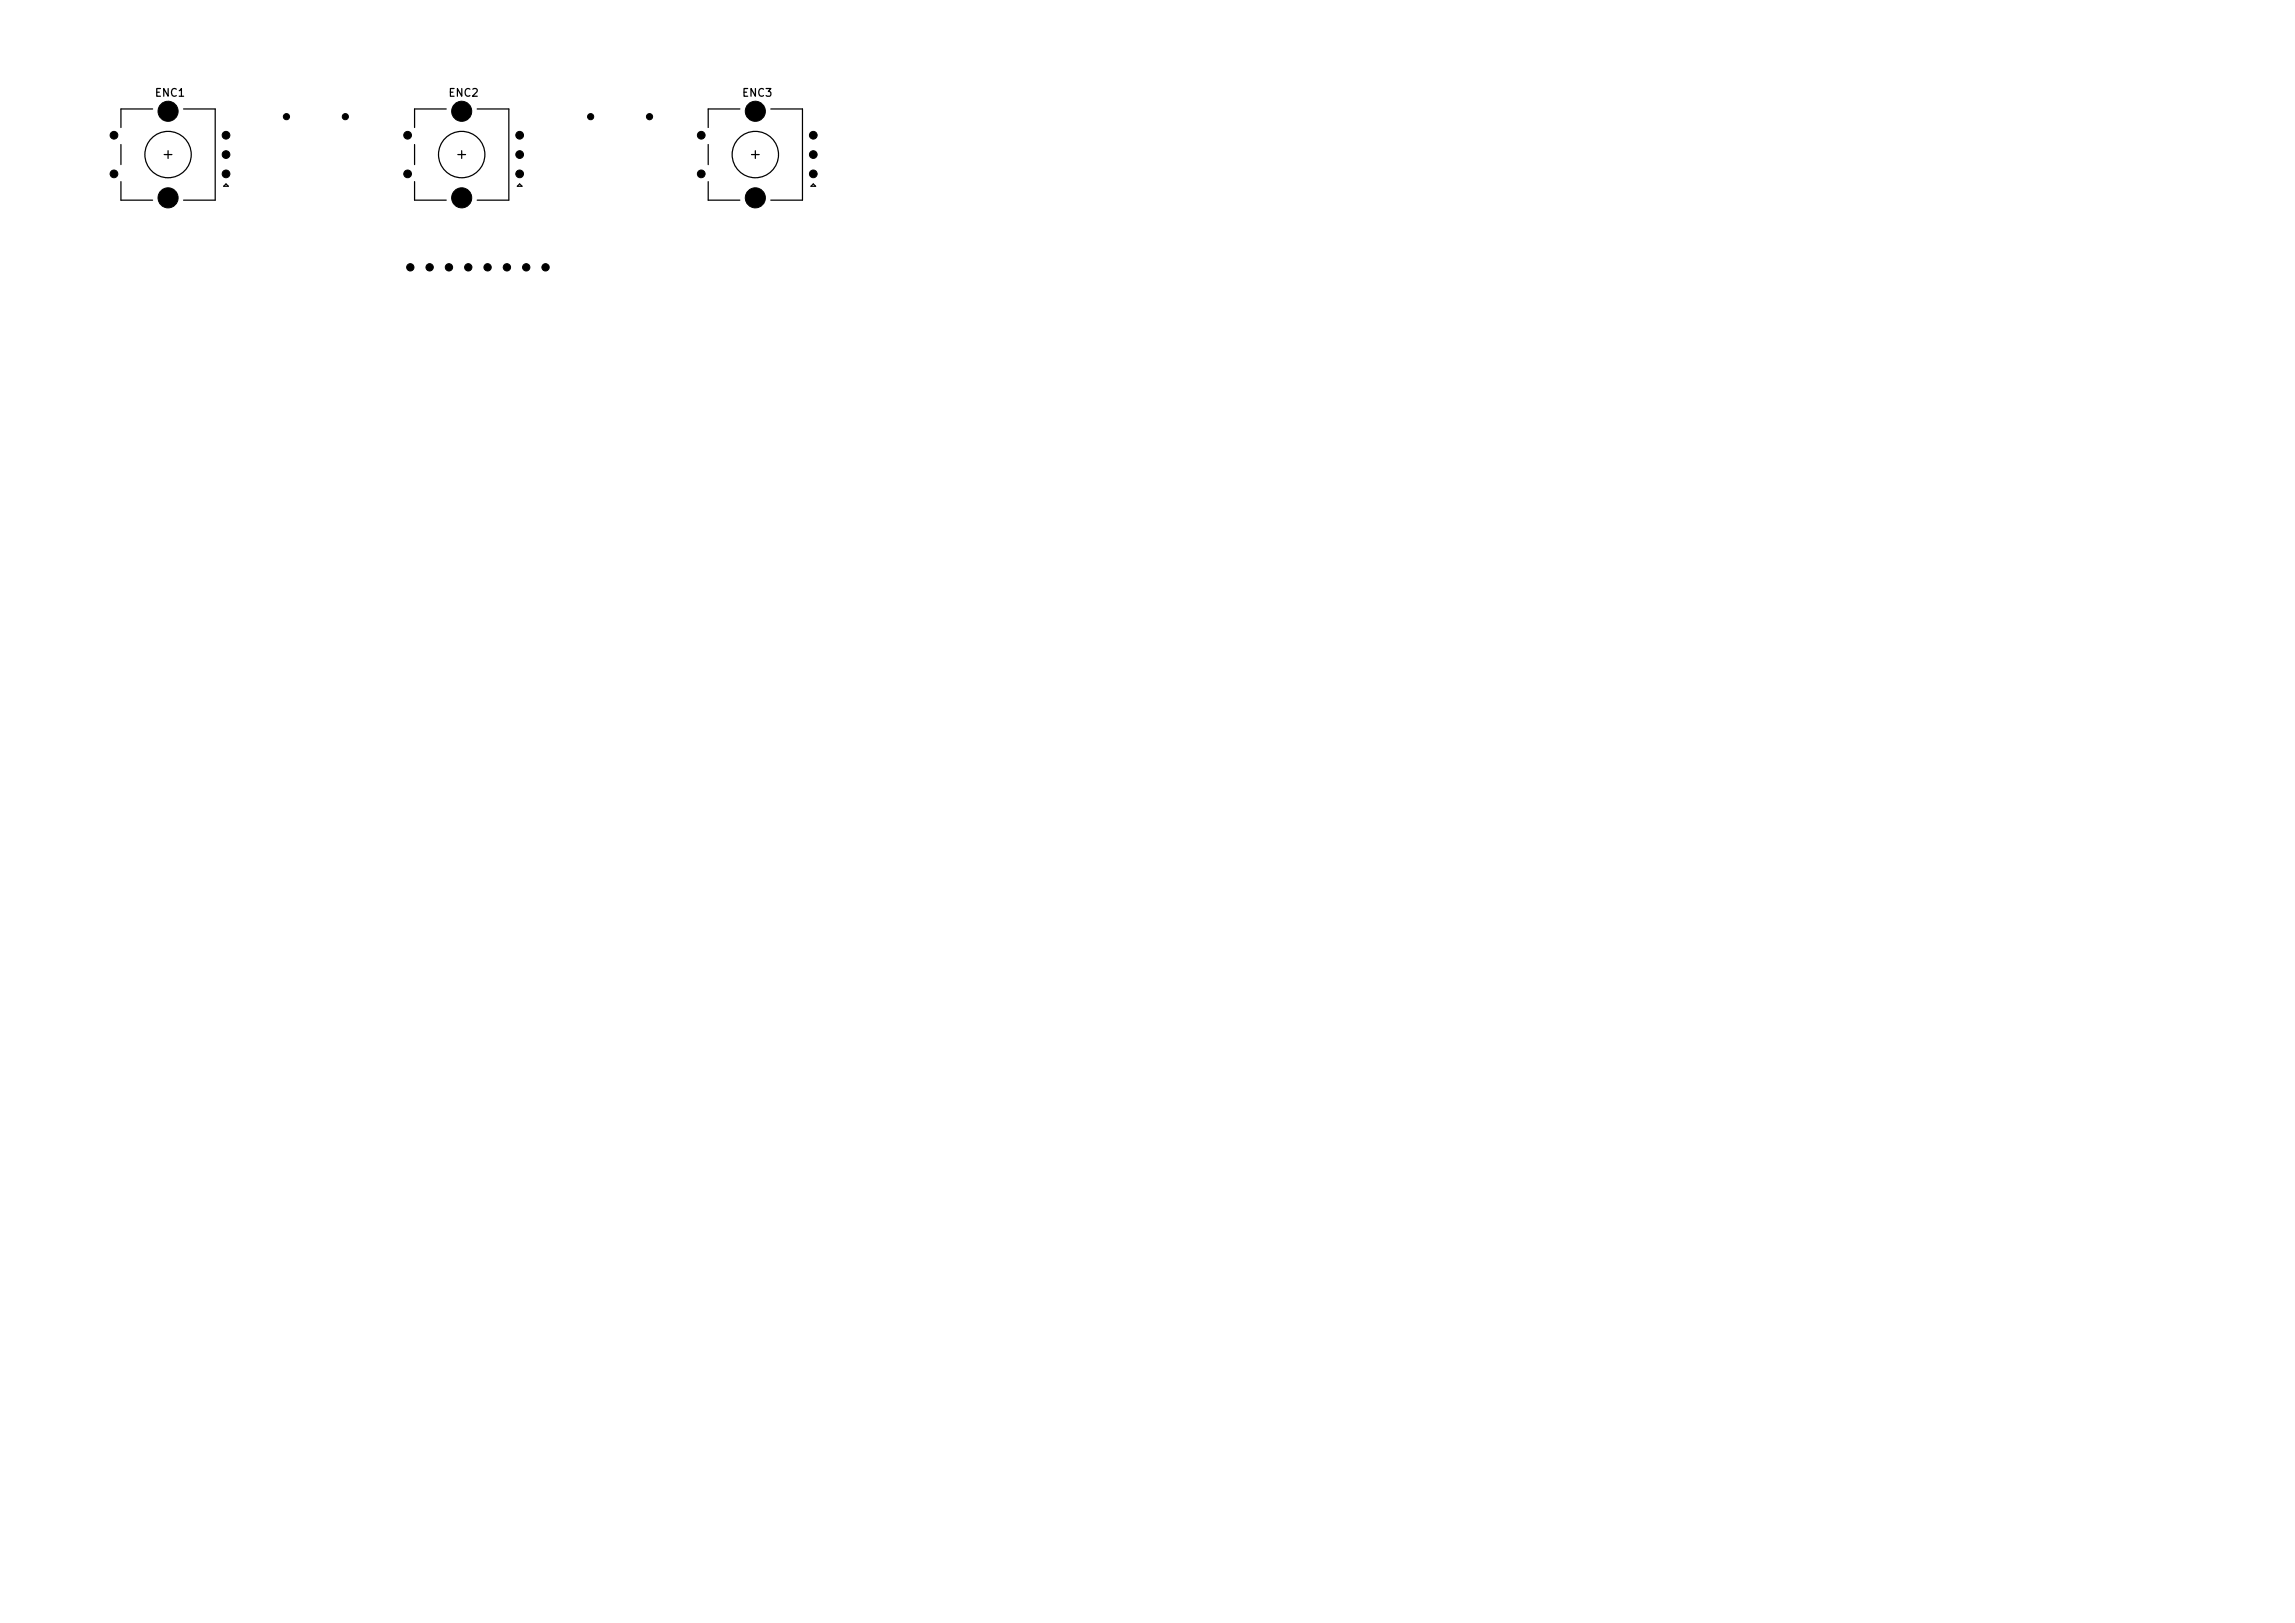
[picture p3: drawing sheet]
<svg xmlns="http://www.w3.org/2000/svg" width="297mm" height="210mm" viewBox="0 0 297 210" stroke-linecap="round" stroke-linejoin="round" font-family="sans-serif">
<defs><g id="words">
<g font-size="1">
<text x="19.9" y="12.8">ENC1</text>
<text x="57.9" y="12.8">ENC2</text>
<text x="95.9" y="12.8">ENC3</text>
</g>
</g></defs>
<g fill="none" stroke="#000" stroke-width=".16">
<path d="M15.7 18.7v2.6M19.7 14.1h-4v2.4M21.7 19.5v1M23.7 14.1h4.2v11.8h-4.2M53.6 18.7v2.6M57.7 14.1h-4.1v2.4M59.7 19.5v1M61.7 14.1h4.1v11.8h-4.1M91.6 18.7v2.6M95.8 14.1h-4.2v2.4M97.8 19.5v1M99.7 14.1h4.2v11.8h-4.2"/>
<path d="M15.7 23.5v2.4h4M21.2 20h1.1M28.9 24.1l.3-.3 .3 .3zM53.6 23.5v2.4h4.1M59.2 20h1M66.9 24.1l.4-.3 .2 .3zM91.6 23.5v2.4h4.2M97.3 20h.9M105.2 23.8l.3 .3h-.5z"/>
<circle cx="21.7" cy="20" r="3"/>
<circle cx="59.7" cy="20" r="3"/>
<circle cx="97.7" cy="20" r="3"/>
</g>
<g fill="#000" stroke="#000" stroke-width=".13">
<circle cx="14.8" cy="17.5" r=".5"/>
<circle cx="21.7" cy="14.4" r="1.3"/>
<circle cx="29.3" cy="17.5" r=".5"/>
<circle cx="37.1" cy="15.1" r=".4"/>
<circle cx="44.7" cy="15.1" r=".4"/>
<circle cx="52.8" cy="17.5" r=".5"/>
<circle cx="59.7" cy="14.4" r="1.3"/>
<circle cx="67.2" cy="17.5" r=".5"/>
<circle cx="76.4" cy="15.1" r=".4"/>
<circle cx="84.1" cy="15.1" r=".4"/>
<circle cx="90.8" cy="17.5" r=".5"/>
<circle cx="97.7" cy="14.4" r="1.3"/>
<circle cx="105.3" cy="17.5" r=".5"/>
<circle cx="14.8" cy="22.5" r=".5"/>
<circle cx="21.8" cy="25.6" r="1.3"/>
<circle cx="29.2" cy="20" r=".5"/>
<circle cx="29.3" cy="22.5" r=".5"/>
<circle cx="52.8" cy="22.5" r=".5"/>
<circle cx="53.1" cy="34.6" r=".47"/>
<circle cx="55.6" cy="34.6" r=".47"/>
<circle cx="58.1" cy="34.6" r=".47"/>
<circle cx="59.7" cy="25.6" r="1.3"/>
<circle cx="60.6" cy="34.6" r=".47"/>
<circle cx="63.1" cy="34.6" r=".47"/>
<circle cx="65.6" cy="34.6" r=".47"/>
<circle cx="67.2" cy="20" r=".5"/>
<circle cx="67.2" cy="22.5" r=".5"/>
<circle cx="68.1" cy="34.6" r=".47"/>
<circle cx="70.6" cy="34.6" r=".47"/>
<circle cx="90.8" cy="22.5" r=".5"/>
<circle cx="97.7" cy="25.6" r="1.3"/>
<circle cx="105.3" cy="20" r=".5"/>
<circle cx="105.3" cy="22.5" r=".5"/>
</g>
<use href="#words"/>
</svg>
